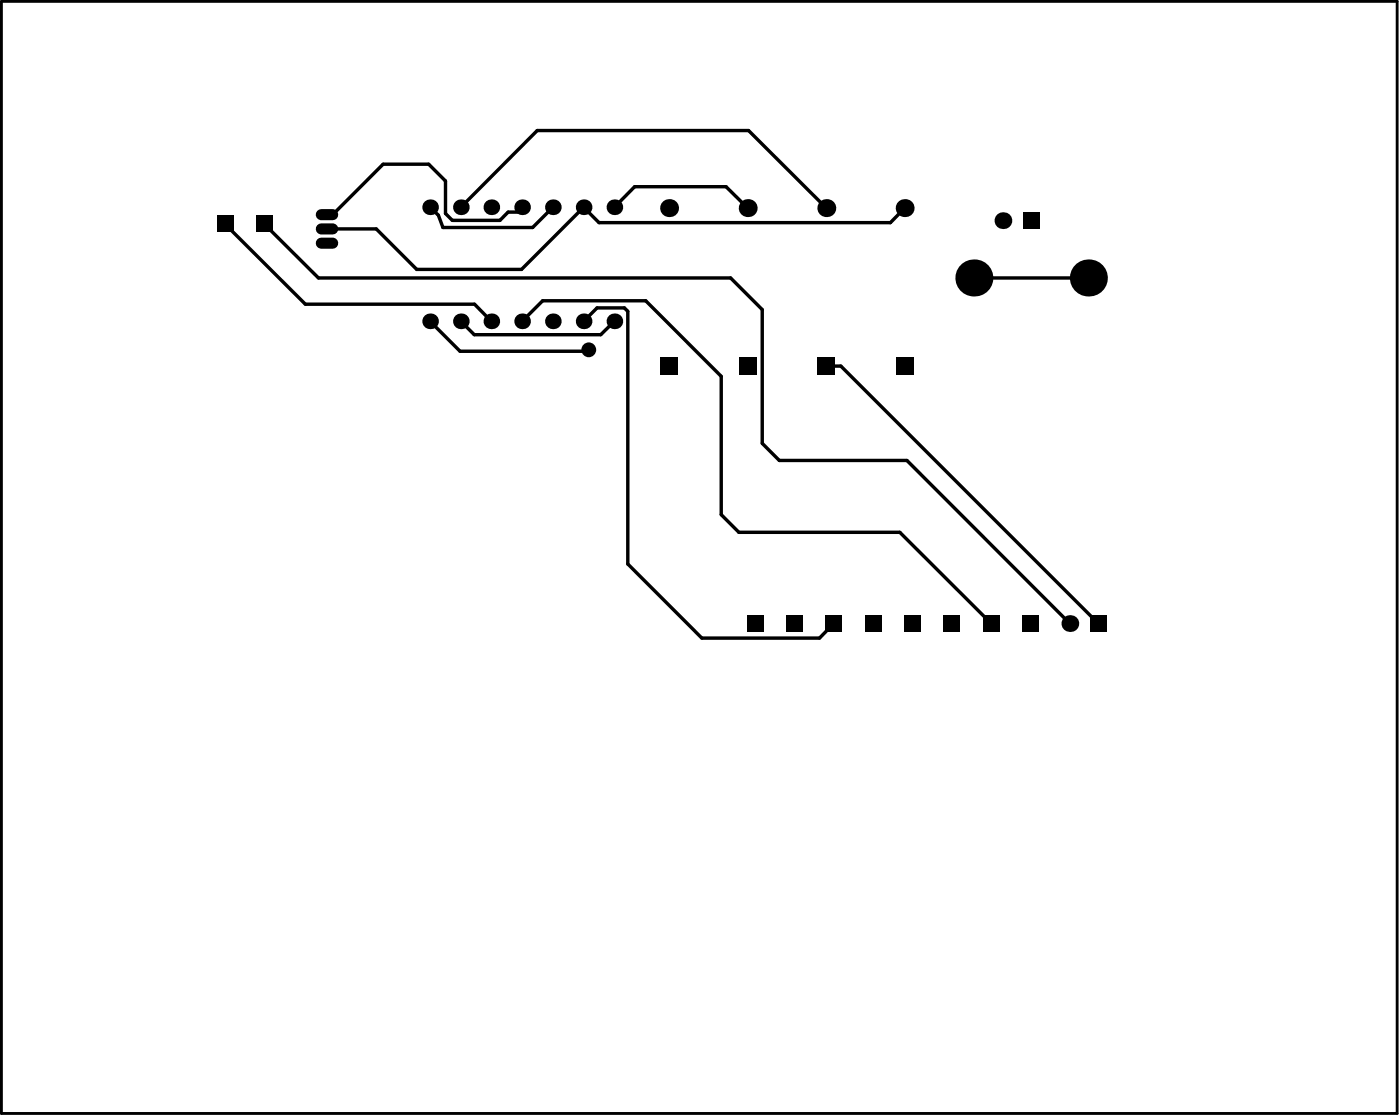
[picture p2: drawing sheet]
<svg xmlns="http://www.w3.org/2000/svg" width="125mm" height="99mm" viewBox="0 0 125 99" stroke-linecap="round" stroke-linejoin="round" font-family="sans-serif">
<path d="M.1 .1h124.2v98.9h-124.2z" fill="none" stroke="#000" stroke-width=".25"/>
<g fill="none" stroke="#000" stroke-width=".3">
<path d="M20 19.9l7.2 7.1h15l1.5 1.6M23.5 19.9l4.8 4.8h36.7l2.8 2.8v11.9l1.5 1.5h11.4l14.5 14.5M38.3 18.4l.7 .7 .4 1.1h8l1.8-1.8M41 18.4l6.8-6.8h18.8l6.9 6.9M46.4 18.4v.5h-1.2l-.7 .7h-4.3l-.6-.6v-2.9l-1.5-1.5h-4l-4.5 4.5h-.5M54.7 18.4l1.8-1.8h8.1l1.9 1.9M80.5 18.5l-1.3 1.3h-25.9l-1.4-1.4-5.5 5.6h-9.3l-3.6-3.6h-4.4M38.3 28.6l2.6 2.6h11.6M41 28.6l1.2 1.2h11.2l1.3-1.2M46.4 28.6l1.9-1.9h9.1l6.8 6.8v12.3l1.5 1.5h14.3l8.2 8.1M51.9 28.6l1.2-1.2h2.4l.3 .3v22.4l6.6 6.6h10.5l1.3-1.3M73.5 32.5h1.3l22.9 22.9"/>
<path d="M86.6 24.7h10.2"/>
</g>
<g fill="#000">
<circle cx="38.3" cy="18.4" r=".7"/>
<circle cx="41" cy="18.4" r=".7"/>
<circle cx="43.7" cy="18.4" r=".7"/>
<circle cx="46.4" cy="18.4" r=".7"/>
<circle cx="49.2" cy="18.4" r=".7"/>
<circle cx="51.9" cy="18.4" r=".7"/>
<circle cx="54.7" cy="18.4" r=".7"/>
<circle cx="59.5" cy="18.5" r=".8"/>
<circle cx="66.5" cy="18.5" r=".8"/>
<circle cx="73.5" cy="18.5" r=".8"/>
<circle cx="80.5" cy="18.5" r=".8"/>
<circle cx="89.2" cy="19.6" r=".75"/>
<circle cx="38.3" cy="28.6" r=".7"/>
<circle cx="41" cy="28.6" r=".7"/>
<circle cx="43.7" cy="28.6" r=".7"/>
<circle cx="46.4" cy="28.6" r=".7"/>
<circle cx="49.2" cy="28.6" r=".7"/>
<circle cx="51.9" cy="28.6" r=".7"/>
<circle cx="52.4" cy="31.1" r=".66"/>
<circle cx="54.7" cy="28.6" r=".7"/>
<circle cx="86.6" cy="24.7" r="1.65"/>
<circle cx="96.8" cy="24.7" r="1.65"/>
<circle cx="95.2" cy="55.4" r=".75"/>
</g>
<g fill="#000">
<path d="M19.3 19.2h1.5v1.5h-1.5z" fill-rule="evenodd"/>
<path d="M22.8 19.2h1.5v1.5h-1.5z" fill-rule="evenodd"/>
<path d="M91 18.9h1.5v1.5h-1.5z" fill-rule="evenodd"/>
<path d="M58.7 31.7h1.6v1.6h-1.6z" fill-rule="evenodd"/>
<path d="M65.7 31.7h1.6v1.6h-1.6z" fill-rule="evenodd"/>
<path d="M72.7 31.7h1.6v1.6h-1.6z" fill-rule="evenodd"/>
<path d="M79.7 31.8h1.6v1.6h-1.6z" fill-rule="evenodd"/>
<path d="M66.4 54.7h1.5v1.5h-1.5z" fill-rule="evenodd"/>
<path d="M69.9 54.7h1.5v1.5h-1.5z" fill-rule="evenodd"/>
<path d="M73.4 54.7h1.5v1.5h-1.5z" fill-rule="evenodd"/>
<path d="M76.9 54.7h1.5v1.5h-1.5z" fill-rule="evenodd"/>
<path d="M80.4 54.7h1.5v1.5h-1.5z" fill-rule="evenodd"/>
<path d="M83.9 54.7h1.5v1.5h-1.5z" fill-rule="evenodd"/>
<path d="M87.4 54.7h1.5v1.5h-1.5z" fill-rule="evenodd"/>
<path d="M90.9 54.7h1.5v1.5h-1.5z" fill-rule="evenodd"/>
<path d="M96.9 54.7h1.5v1.5h-1.5z" fill-rule="evenodd"/>
</g>
<path d="M28.6 19.1h1M28.6 20.4h1M28.6 21.6h1" fill="none" stroke="#000" stroke-width=".99"/>
</svg>
